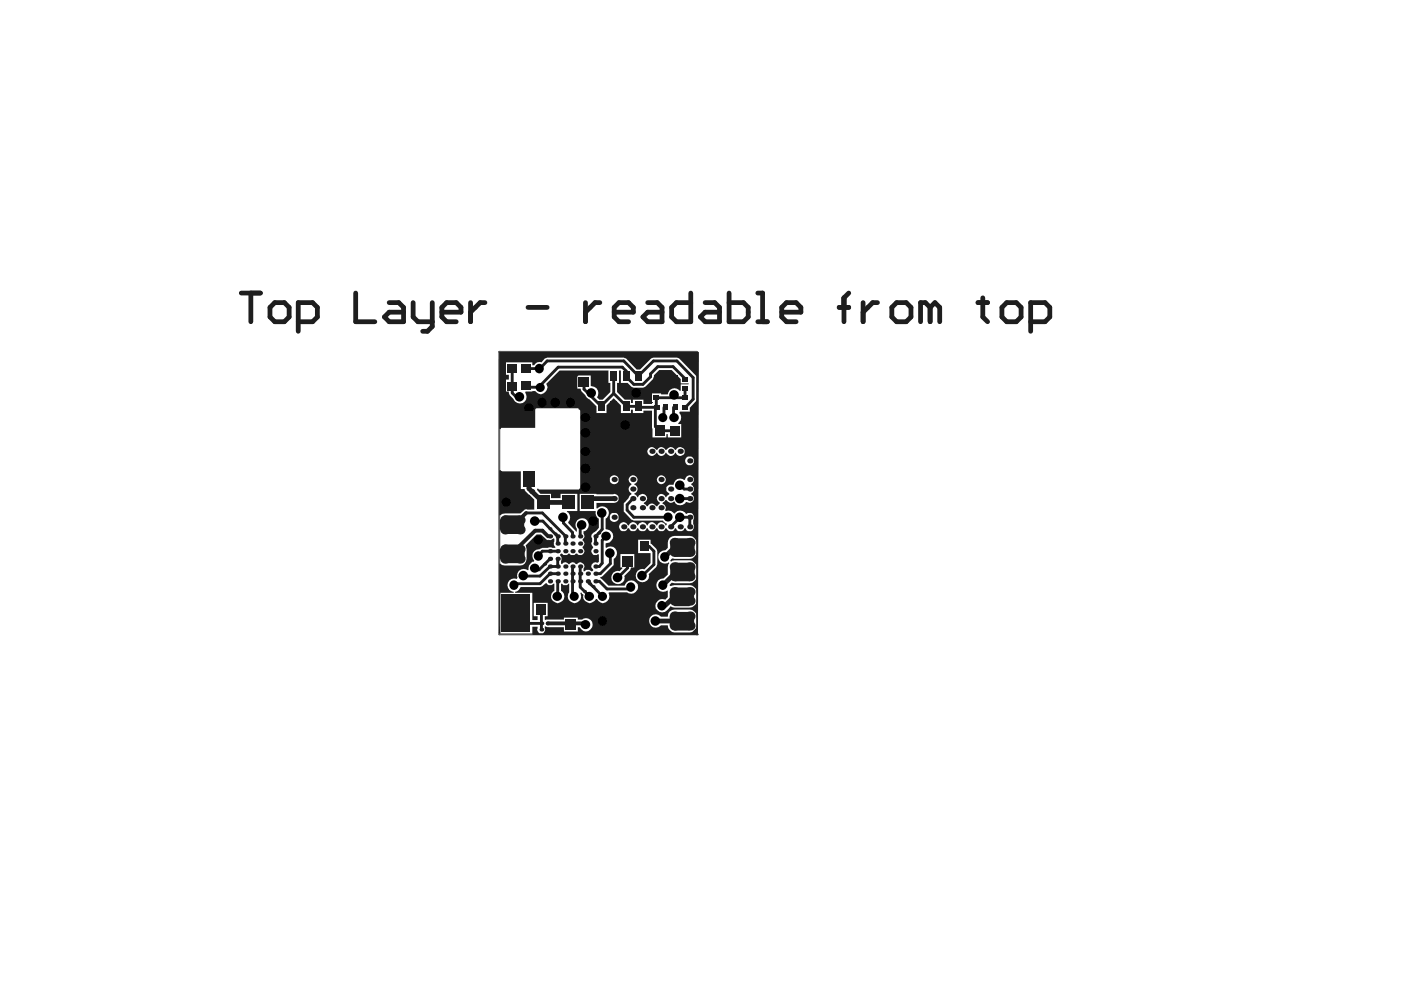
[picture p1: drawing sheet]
<svg xmlns="http://www.w3.org/2000/svg" width="297mm" height="210mm" viewBox="0 0 297 210" stroke-linecap="round" stroke-linejoin="round" font-family="sans-serif">
<circle cx="105.9" cy="74.6" r=".2" fill="#5a5a5a"/>
<path d="M147.9 134.4l-.1 .1" fill="none" stroke="#5a5a5a" stroke-width=".21"/>
<circle cx="147.8" cy="134.5" r=".2" fill="#5a5a5a"/>
<path d="M105.9 76.1v58.4h41.9M147.9 76.1v58.3" fill="none" stroke="#5a5a5a" stroke-width=".21"/>
<path d="M105.9 74.6h41.9v59.9h-41.9z" fill="none" stroke="#5a5a5a" stroke-width=".41"/>
<g fill="#1e1e1e">
<path d="M105.9 119.5l1.2 .4h3.1a1.39 1.39 0 0 0 1.4-1.4v-2l-.2-.8 2.4-2.4h.9l1.2 1.1h.4a.88 .88 0 0 0 1-.3l.2 .1-.1 .7a.88 .88 0 0 0 .3 1.1v.2l-1.4-.1-1.3 .1-.5 .2a1.52 1.52 0 0 0-1.5 .8 1.52 1.52 0 0 0 .3 1.7l-.1 .2a1.5 1.5 0 0 0-1.1 1.7l-.2 .1a1.43 1.43 0 0 0-1.7 0 1.43 1.43 0 0 0-.5 1.6l-.1 .2a1.43 1.43 0 0 0-2 1 1.43 1.43 0 0 0 1.3 1.8v.2h-2.8l-.1 8.7-.2-.2z"/>
<path d="M131.2 78.6h.4v2.6h1.5l.8 .8 .5 .2h1.9l.5-.2 1.6-1.6 .2-.8 1.2-1.1h2.6l1.9 1.9v.9l1.8 .1-1.8 .1v1.3l-.2 .1a1.39 1.39 0 0 0-1.5-.5 1.39 1.39 0 0 0-1 1.2h-1.4v-.2h-2v1.8h.2l-.2 .4h-1.8v-.9h-2.2v.7h-.4v-.7h-1.3l-1.7-1.6v-1.9h.4z"/>
<path d="M105.9 99.7l.2-.1 .5 .3h3.8v3.8h.8a1.74 1.74 0 0 0 1.1 1.2l1 1v2.2h-1.4a.66 .66 0 0 0-.9 .2l-.7 .6h-3.2l-1.2 .4z"/>
<path d="M105.9 74.6l42.3 .1-.2 59.9h-35l-.1-1.7h1.1v.3a.82 .82 0 0 0 .7 1.1 .82 .82 0 0 0 .8-1.1l.1-.4 .5 .2h3.5v.9h2.9v-.9h.4l.3 .4a1.39 1.39 0 0 0 2 .1 1.39 1.39 0 0 0 .1-1.9 1.39 1.39 0 0 0-1.9-.2h-.9v-.4h-2.9v.4l-4 .1-.1-.8h.6v-2.9h-2.9v2.9h.8v.8h-1.1v-5.8h-3.7v-.2l.8-.4 .4-.6h4.1l1.4-.8a.89 .89 0 0 0 1.4 .1h.2v1.5a1.41 1.41 0 0 0-.3 2.1 1.41 1.41 0 0 0 2.1 0 1.41 1.41 0 0 0-.3-2.1v-1.5h.2a.98 .98 0 0 0 1.4 0l.1 1.8a1.4 1.4 0 0 0 .9 2.2 1.4 1.4 0 0 0 1.5-1.9l-.1-.1 .2-.2 .5 .5a1.45 1.45 0 0 0 1 1.7 1.45 1.45 0 0 0 1.8-.8l.4 .4a1.35 1.35 0 0 0 1.8 .1 1.35 1.35 0 0 0 .3-1.7l.1-.2h3.9a1.45 1.45 0 0 0 2.1-.4 1.45 1.45 0 0 0-.7-2.1 1.45 1.45 0 0 0-1.9 1.1h-3.5l-1.7-1.7v-.2l.5-.2 2.3-2.3v-1.3l.3-.2a1.4 1.4 0 0 0 .1-1.9 1.4 1.4 0 0 0-1.9-.2l-.2-.1v-.9a1.52 1.52 0 0 0 1.6-1.4 1.52 1.52 0 0 0-1.4-1.6l-.2-.1v-2.1l.3-.2a1.4 1.4 0 0 0 0-2.1 1.4 1.4 0 0 0-2 .1l-.2-.1v-1.1h3.7a.92 .92 0 0 0 .9-1 .92 .92 0 0 0-1.1-.8l-7.1-.1v3.7l3.5 .1a1.26 1.26 0 0 0 .6 1.5v1.9l-.5 .6-.6 .4a.79 .79 0 0 0-.3 1.2l-.2 .8a.88 .88 0 0 0 .4 1.1l-.1 .3a.83 .83 0 0 0-.1 1.1 .83 .83 0 0 0 1.2 .1l.2 .1v1.5l-.3 .2a.85 .85 0 0 0-1.1 .3 .85 .85 0 0 0 .2 1.1v.3l-.5 .1a.98 .98 0 0 0-1.4 0h-.2v-.6a.8 .8 0 0 0-.2-1.1 .8 .8 0 0 0-1.1 .2l-.4-.1a.76 .76 0 0 0-1.2 0l-.3 .1a.74 .74 0 0 0-.7-.4 .74 .74 0 0 0-.6 .4l-.2-.1 .1-1.3-.3-.6 .2-.2 .3 .1a.87 .87 0 0 0 1.2-.1l.3 .1a1 1 0 0 0 1.3-.1l.3 .1a.87 .87 0 0 0 1.3-.1 .87 .87 0 0 0-.2-1.2l.1-.3a.7 .7 0 0 0-.1-1.3v-.3l.4-.6-.2-.5v-.6h.3a1.43 1.43 0 0 0 .8-1.9 1.43 1.43 0 0 0-2-.6 1.43 1.43 0 0 0-.5 2v.6h-.2l-1.6-1.8v-.2a1.32 1.32 0 0 0-.3-2.1l.1-.2h2.1v-3.7h-3.5v.9h-2.1v-.9h-2.2l-.7-.8v-.2l8.8 .1 .2-.2 .1-16.5-.5-.5h-8.7l-.3 .3v3.8h-7.2l-.2 .3-.2-.1zM107.3 76.8v2.7h.6v1h-.6v2.5h.6l.2 .8 .8 .8a1.43 1.43 0 0 0 2.1 .8 1.43 1.43 0 0 0 .3-2.2l.1-.2 2.1-.1a1.39 1.39 0 0 0 1.9 .4 1.39 1.39 0 0 0 .4-1.9l2.8-2.8h10.4v2.6h.4v1.9l-1.6 1.6h-.7l-.5-.5a1.53 1.53 0 0 0 .1-1.6 1.53 1.53 0 0 0-1.5-.8v-2.2h-2.8v2.8h.7l.2 .6 1.1 1.3 .5 .3 1.6 1.6v1.4h2.1v-1.6l1.5-1.6 1.5 1.6v1.6h2.2v-.7h.4v.7h2.2v-.5h1.8l.1 5.6h3v-.7h.3v.7h2.8v-2.8h-.6v-.2a1.5 1.5 0 0 0 .2-2.2l.1-.2h2.2v-.8l1.4-1.6v-5.1l-3.9-3.9-5.3-.1-.5 .2-2.3 2.4h-.7l-2.2-2.4-.6-.2h-16.2l-.5 .2-.7 .8a1.16 1.16 0 0 0-1.5 .6h-.4v-.6zM137.5 95.1a.96 .96 0 0 0 .3 1.5 .96 .96 0 0 0 1.4-.6h.2a.88 .88 0 0 0 .8 .7 .88 .88 0 0 0 .9-.7h.2a.94 .94 0 0 0 .9 .7 .94 .94 0 0 0 .9-.7h.2a.97 .97 0 0 0 1.4 .6 .97 .97 0 0 0 .3-1.5 .97 .97 0 0 0-1.5 0l-.2 .3h-.2a.99 .99 0 0 0-.9-.6 .99 .99 0 0 0-.9 .6h-.2a.92 .92 0 0 0-.9-.6 .92 .92 0 0 0-.8 .6h-.2a1.06 1.06 0 0 0-1.7-.3zM145.3 97.7a.95 .95 0 0 0 1.9 0 .95 .95 0 0 0-1.9 0zM133.6 101.1a.89 .89 0 0 0 .3 1.5v.2a.99 .99 0 0 0-.6 .9 .99 .99 0 0 0 .6 .9v.2l-1.5 1.7-.2 .3a2.47 2.47 0 0 0 .3 1.9l1.4 1.5 .5 .2h6.2l.6 .6h.2l-.1 .4h-.2a.88 .88 0 0 0-.9-.7 .88 .88 0 0 0-.8 .7h-.2a.94 .94 0 0 0-1-.7 .94 .94 0 0 0-.9 .7h-.2a.94 .94 0 0 0-.9-.7 .94 .94 0 0 0-.9 .7h-.2a.88 .88 0 0 0-.9-.7 .88 .88 0 0 0-.8 .7h-.2a.97 .97 0 0 0-1.4-.6 .97 .97 0 0 0-.4 1.4 .97 .97 0 0 0 1.5 .2l.2-.4h.3a.92 .92 0 0 0 .8 .6 .92 .92 0 0 0 .9-.6h.2a.99 .99 0 0 0 .9 .6 .99 .99 0 0 0 .9-.6h.2a.99 .99 0 0 0 .9 .6 .99 .99 0 0 0 1-.6h.2a.92 .92 0 0 0 .8 .6 .92 .92 0 0 0 .9-.6h.2a.99 .99 0 0 0 .9 .6 .99 .99 0 0 0 .9-.6h.2a.99 .99 0 0 0 .9 .6 .99 .99 0 0 0 .9-.6h.2a.95 .95 0 0 0 1.4 .5 .95 .95 0 0 0 .3-1.4v-.8a1.01 1.01 0 0 0-.2-1.4 1.01 1.01 0 0 0-1.4 .1 1.37 1.37 0 0 0-2.3-.1h-.2a1.41 1.41 0 0 0-1.7-.5l-.2-.2a.84 .84 0 0 0-.5-1.4l.1-.3 .5-.5h.2a1.08 1.08 0 0 0 1.7 .3 1.44 1.44 0 0 0 2.5 .1 .96 .96 0 0 0 1.5-.2 .96 .96 0 0 0-.4-1.4v-.2a.99 .99 0 0 0 .6-.9 .99 .99 0 0 0-.6-.9v-.2a.94 .94 0 0 0 .1-1.7 .94 .94 0 0 0-1.5 .8l-.1 .1a1.45 1.45 0 0 0-2.3 1 1.03 1.03 0 0 0-1.3 .3 1.03 1.03 0 0 0 .1 1.3l.3 .2v.2l-.6 .6h-.2a.95 .95 0 0 0-1.6-.3 .95 .95 0 0 0 .4 1.5v.2l-.5 .5h-.2a.99 .99 0 0 0-1-.6 .99 .99 0 0 0-.9 .6h-.2l-.6-.5v-.2a.98 .98 0 0 0 .4-1.6 .98 .98 0 0 0-1.6 .4h-.2l-.2-.4-.4-.2v-.2a.94 .94 0 0 0 .7-.9 .94 .94 0 0 0-.7-.9v-.2a.92 .92 0 0 0 .5-1.4 .92 .92 0 0 0-1.4-.1zM139.3 101.7a.95 .95 0 0 0 1.9 0 .95 .95 0 0 0-1.9 0zM129.2 101.7a1 1 0 0 0 2 0 1 1 0 0 0-2 0zM129.2 109.7a1 1 0 0 0 2 0 1 1 0 0 0-2 0zM142 114l-.4 1v1.2l-.5 .5a1.4 1.4 0 0 0-1.5 1.7 1.4 1.4 0 0 0 2.2 .8l.1 .2-.3 .8v1.6l-.9 .8a1.43 1.43 0 0 0-1.5 1.9 1.43 1.43 0 0 0 2.3 .7l.1 1.4-.6 .6a1.41 1.41 0 0 0-1.8 .5 1.41 1.41 0 0 0 .3 1.9 1.41 1.41 0 0 0 1.9-.2l.8-.9 .8 .3h3.3a1.58 1.58 0 0 0 1.4-1.4v-1.9a1.58 1.58 0 0 0-1.4-1.4h-3.3l-.8 .2-.2-.1v-.2l.4-.4 3.9 .1a1.58 1.58 0 0 0 1.4-1.5v-2a1.9 1.9 0 0 0-1.4-1.4h-3.3l-.5 .1-.2 .2-.2-.2 .5-.5 3.7 .1a1.58 1.58 0 0 0 1.4-1.4v-2.1a1.58 1.58 0 0 0-1.4-1.4h-3.3zM135.3 114.4v2.9h2.6v2.1l-1.3 1.3a1.4 1.4 0 0 0-1.8 1.1 1.4 1.4 0 0 0 1.4 1.6 1.4 1.4 0 0 0 1.3-1.7l1.7-1.5 .2-.5v-2.8l-.2-.5-1.3-1.2v-.8zM131.5 117.5v2.8h.4v.2l-.6 .6a1.39 1.39 0 0 0-1.7 1.3 1.39 1.39 0 0 0 1.5 1.5 1.39 1.39 0 0 0 1.3-1.8l1.2-1.2 .2-.6h.7v-2.8zM138 130.7a1.4 1.4 0 0 0 0 2 1.4 1.4 0 0 0 2.1-.1h1.5a1.45 1.45 0 0 0 1.4 1.5h3.3a1.9 1.9 0 0 0 1.4-1.4v-2a1.58 1.58 0 0 0-1.4-1.5h-3.3a1.4 1.4 0 0 0-1.4 1.6h-1.5a1.33 1.33 0 0 0-2.1-.1z"/>
</g>
<path d="M109.3 123.8l-.3 .3" fill="none" stroke="#1e1e1e" stroke-width=".61"/>
<circle cx="109" cy="118.5" r=".3" fill="#1e1e1e"/>
<path d="M108.6 78.1v5.2l.8 .8M108.4 101.7l-.9 .9v3.9M109.4 110.9v1.6M113.5 120.4l.3 .4M114.8 129.3v2.9h-3.3M116.6 120.1l-2.1 2h-3.4M116.6 121.6l-2.1 2.2" fill="none" stroke="#1e1e1e" stroke-width=".61"/>
<g fill="#1e1e1e">
<circle cx="116.6" cy="121.6" r=".3"/>
<circle cx="116.6" cy="118.5" r=".3"/>
</g>
<path d="M116.6 118.5l-1.1 1.1M113.8 120.8h.5" fill="none" stroke="#1e1e1e" stroke-width=".61"/>
<circle cx="115.5" cy="119.6" r=".3" fill="#1e1e1e"/>
<path d="M115.5 119.6l-1.2 1.2" fill="none" stroke="#1e1e1e" stroke-width=".61"/>
<circle cx="116.6" cy="120.1" r=".3" fill="#1e1e1e"/>
<path d="M113.5 112.5h1.5l1.2 1.2" fill="none" stroke="#1e1e1e" stroke-width=".81"/>
<path d="M113.5 110.5h1.6M114.3 114.4v.8h2.3M115 116.9h1.6" fill="none" stroke="#1e1e1e" stroke-width=".61"/>
<circle cx="117.7" cy="113.2" r=".3" fill="#1e1e1e"/>
<path d="M116.6 112.1l1.1 1.1" fill="none" stroke="#1e1e1e" stroke-width=".61"/>
<circle cx="116.6" cy="112.1" r=".3" fill="#1e1e1e"/>
<path d="M116.5 113.6l.1 .1" fill="none" stroke="#1e1e1e" stroke-width=".61"/>
<circle cx="114.3" cy="115.2" r=".3" fill="#1e1e1e"/>
<path d="M115.1 110.5l1.5 1.6M116.2 113.7h.4" fill="none" stroke="#1e1e1e" stroke-width=".61"/>
<path d="M112.8 104.2l2.3 2.2" fill="none" stroke="#1e1e1e" stroke-width="1"/>
<circle cx="112.8" cy="104.2" r=".51" fill="#1e1e1e"/>
<path d="M112.2 103.6l.6 .6" fill="none" stroke="#1e1e1e" stroke-width="1"/>
<path d="M111.4 78.1h3.1M114.7 81.6v.5h-2.9l-.4-.3M111.5 108.8h3.5M119.9 118.5h6.4M124.6 118.5v1.6M121.4 126.1l.4 .4M121.4 120.1v3.2M123 120.1v4.4M123.9 132.2l.3 .3" fill="none" stroke="#1e1e1e" stroke-width=".61"/>
<circle cx="124.6" cy="123.3" r=".3" fill="#1e1e1e"/>
<path d="M124.6 123.3l.4 .5" fill="none" stroke="#1e1e1e" stroke-width=".61"/>
<circle cx="125" cy="123.8" r=".3" fill="#1e1e1e"/>
<path d="M125 123.8l.8 .6" fill="none" stroke="#1e1e1e" stroke-width=".61"/>
<g fill="#1e1e1e">
<circle cx="125.8" cy="124.4" r=".3"/>
<circle cx="126.3" cy="113.7" r=".3"/>
</g>
<g fill="none" stroke="#1e1e1e" stroke-width=".61">
<path d="M122.5 79.3l-1.8 1.7M123.8 81v1.5l.8 .8h.8v.8M119.5 109.7v1.2l1.9 2v.8M119.9 113.6v1.6M123 110.9v2.8M125.9 110.5v1.2l-1.3 1.2v4M126.3 113.7v1.5M127.7 119.4l-.6 .7M127.7 112.2l-.7 .8M129.4 119.5l-2.1 2.1M133.1 118.9v1.5l-2.1 2M127.1 123.3l1.6 1.6h4.8l.4-.4"/>
<path d="M127.8 131.7h4"/>
</g>
<circle cx="127" cy="113" r=".3" fill="#1e1e1e"/>
<path d="M127.5 79.3v.5M130.1 79.8v3.6M131.9 77.8l.9 .9v1.2l1.6 1.6M130.2 97.7v2M132.8 86.1v.1M128.6 113.7l-.9 .8M131.7 110.2l-1.5 1.5 .5 .5v1.2l2.4 2.3M134.2 105.7l-1.2 1.3v1.2M138.6 119.7l-2.4 2.3" fill="none" stroke="#1e1e1e" stroke-width=".61"/>
<path d="M140.4 128.4h.6" fill="none" stroke="#1e1e1e" stroke-width=".81"/>
<g fill="#1e1e1e">
<circle cx="140.6" cy="124.1" r=".51"/>
<circle cx="142.2" cy="111.7" r=".3"/>
</g>
<path d="M135.3 79.7v.1M139.5 77.7l-1.6 1.6v.6l-1.6 1.6M135.3 86.2l.2 .2h3.7l-.3 .2v3.8l1 .9M140.8 86.4v2l-.2 .1M141.2 80.3h-1.9l-.1 2M136.6 115.9h1l1 1M144.2 109.7h2.1v2" fill="none" stroke="#1e1e1e" stroke-width=".61"/>
<circle cx="144.2" cy="109.7" r=".3" fill="#1e1e1e"/>
<g fill="none" stroke="#1e1e1e" stroke-width=".61">
<path d="M116 76.5l-1.5 1.6M145.2 86.4h.1M145.2 80.3v.1M145.2 82.3v2M146.3 99.7v.2M147 80.1v4.5M115 116.9l-.7 .8v.2M124.6 116.9v1.6M144.2 105.7h2.1M144.2 102.9l.8 .8h1.3M147.5 102.3v3.9l-1.2 1.2v.2M114.8 132.2v1.3"/>
<path d="M123 124.5l.9 .9"/>
</g>
<path d="M112.2 101.7v1.9" fill="none" stroke="#1e1e1e" stroke-width="1"/>
<circle cx="123.9" cy="125.4" r=".3" fill="#1e1e1e"/>
<g fill="none" stroke="#1e1e1e" stroke-width=".61">
<path d="M116 76.5h16.2l3.1 3.2M122.5 79.3h5M131.9 77.8h-13.6l-3.6 3.8M135.3 79.8l3.2-3.3h5l3.5 3.6M139.5 77.7h3.2l2.5 2.6M109.4 84.1h.8M125.4 84.1l2 2M127.5 86.1l2.6-2.7 2.7 2.7M132.8 86.2h2.5M134.2 99.7l2 2M134.4 81.5h1.9M139.9 91.3h3.1"/>
<path d="M141.2 80.3h2M142.2 99.7v2M142.8 86.4v2l.2 .1M145.2 84.3h-6v2.1M146.3 99.9l1.2 1.3v1.1M147 84.6l-1.7 1.8M108.3 106.5h4M115 108.8l4.9 4.8M116.6 116.9h1.6M117.7 113.2l.5 .5v1.5M118.2 118.5v1.6h-1.6M127 113l-.7 .7"/>
<path d="M127.7 108.8v3.4M127.7 114.5v4.9M129.4 117.3v2.2M130.2 107.6l1.5 1.6v1M133 108.2l1.4 1.5h7.3M138.6 116.9v2.8M142.2 107.6h4.1M144.2 109.7l-2 2M109.3 123.8h5.2M116.6 121.6h1.6M117.8 129.2h3.3M118.2 123.3v2.4l.4 .4-.4 .4"/>
<path d="M121.4 123.3v2.8M123.9 125.4l1.1 1.1M125.8 124.4l2 2.1M126.3 121.6h1M126.3 120.1h.8M126.3 123.3h.8"/>
</g>
<g fill="none" stroke="#1e1e1e" stroke-width="1">
<path d="M51.2 62.1h4M53.2 62.1v6.1M57.2 65.2l1.1-1h2l1 1v2l-1 1h-2l-1.1-1zM63.2 68.2h3.1l1-1v-2l-1-1h-3.1v6M75.4 62.1v6.1h4.1M82.5 64.2h2l1.1 1v3h-3.1l-1-1 1-1h3.1M87.6 64.2v3l1 1h3.1M91.7 64.2v5l-1.1 1h-1M93.7 66.2h4v-1l-1-1h-2l-1 1v2l1 1h2M99.8 64.2v4M102.8 64.2h-1l-2 2M111.9 65.2h4.1"/>
<path d="M124.1 64.2v4M127.2 64.2h-1l-2.1 2M130.2 66.2h4.1v-1l-1-1h-2.1l-1 1v2l1 1h2.1M137.3 64.2h2.1l1 1v3h-3.1l-1-1 1-1h3.1M146.5 62.1v6.1h-3.1l-1-1v-2l1-1h3.1M149.5 64.2h2l1 1v3h-3l-1-1 1-1h3M154.6 62.1v6.1h3l1-1v-2l-1-1h-3M160.7 62.1h1v6.1M160.7 68.2h2M165.7 66.2h4.1v-1l-1-1h-2l-1.1 1v2l1.1 1h2M177.9 65.2h2.1M180 62.1l-1.1 1v5.1"/>
<path d="M183 64.2v4M186 64.2h-1l-2 2M189.1 65.2l1-1h2l1 1v2l-1 1h-2l-1-1zM197.2 65.2l-1-1h-1v4M197.2 65.2v3M197.2 65.2l1-1 1 1v3M207.4 64.2h2M208.4 63.1v4.1l1 1M212.4 65.2l1-1h2.1l1 1v2l-1 1h-2.1l-1-1zM218.5 68.2h3.1l1-1v-2l-1-1h-3.1v6M116.2 106.5h4.4M125.4 105.7h4.8"/>
<path d="M143 116.1l-2 2M139 131.7h4M143 126.5l-2 1.9M144.2 121.6h-1.2l-2.4 2.5"/>
</g>
<path d="M111.5 108.8l-2.1 2.1M113.5 112.5l-5 4.9M143 116.1h1.6M116.1 132.2h7.8" fill="none" stroke="#1e1e1e" stroke-width=".81"/>
<g fill="#000">
<circle cx="114.3" cy="78.2" r=".99"/>
<circle cx="110.1" cy="84.1" r="1.01"/>
<circle cx="112.2" cy="86.6" r="1.01"/>
<circle cx="114.5" cy="82.2" r=".96"/>
<circle cx="114.9" cy="85.4" r=".99"/>
<circle cx="117.7" cy="85.3" r="1.01"/>
<circle cx="120.9" cy="85.4" r=".99"/>
<circle cx="124.1" cy="91.7" r="1.01"/>
<circle cx="124.1" cy="99.3" r="1.01"/>
<circle cx="124.2" cy="95.7" r=".99"/>
<circle cx="124.2" cy="88.5" r=".99"/>
<circle cx="125.3" cy="83.3" r="1.01"/>
<circle cx="132.6" cy="90.1" r="1.01"/>
<circle cx="134.9" cy="83.3" r="1.01"/>
<circle cx="140.5" cy="88.5" r=".96"/>
<circle cx="142.9" cy="83.7" r="1.01"/>
<circle cx="142.9" cy="88.5" r=".99"/>
<circle cx="107.3" cy="106.5" r=".96"/>
<circle cx="113.4" cy="110.5" r="1.01"/>
<circle cx="114.1" cy="117.9" r=".99"/>
<circle cx="114.1" cy="114.5" r=".96"/>
<circle cx="119.4" cy="109.7" r="1.01"/>
<circle cx="123.3" cy="111.3" r="1.01"/>
<circle cx="124.1" cy="103.3" r="1.01"/>
<circle cx="125.8" cy="110.5" r="1.01"/>
<circle cx="127.6" cy="108.8" r="1.01"/>
<circle cx="128.5" cy="113.7" r=".99"/>
<circle cx="129.3" cy="117.3" r="1.01"/>
<circle cx="140.9" cy="118.1" r=".99"/>
<circle cx="141.6" cy="109.6" r=".96"/>
<circle cx="144.1" cy="102.9" r="1.01"/>
<circle cx="144.1" cy="105.7" r="1.01"/>
<circle cx="144.1" cy="109.7" r="1.01"/>
<circle cx="108.9" cy="124.1" r=".99"/>
<circle cx="110.9" cy="122" r="1.01"/>
<circle cx="113.4" cy="120.5" r=".99"/>
<circle cx="118.2" cy="126.4" r=".99"/>
<circle cx="121.7" cy="126.4" r=".96"/>
<circle cx="124.2" cy="132.4" r=".99"/>
<circle cx="125" cy="126.4" r=".99"/>
<circle cx="127.7" cy="131.7" r=".99"/>
<circle cx="127.7" cy="126.4" r=".96"/>
<circle cx="130.9" cy="122.4" r="1.01"/>
<circle cx="133.7" cy="124.5" r=".99"/>
<circle cx="136.1" cy="122" r="1.01"/>
<circle cx="138.9" cy="131.7" r="1.01"/>
<circle cx="140.3" cy="128.4" r=".99"/>
<circle cx="140.5" cy="124.1" r=".99"/>
</g>
<g fill="#1e1e1e">
<path d="M107.7 81h1.9v1.7h-1.9z" fill-rule="evenodd"/>
<path d="M113.7 128.1h2v2.1h-2z" fill-rule="evenodd"/>
<path d="M113.8 105h2.7v2.9h-2.7z" fill-rule="evenodd"/>
<path d="M120 128.2h2.1v2h-2.1z" fill-rule="evenodd"/>
<path d="M123.2 105.1h2.8v2.8h-2.8z" fill-rule="evenodd"/>
<path d="M119.2 105h2.7v2.9h-2.7z" fill-rule="evenodd"/>
<path d="M122.7 80h2.1v2h-2.1z" fill-rule="evenodd"/>
<path d="M119.6 80h2.1v2.1h-2.1z" fill-rule="evenodd"/>
<path d="M132 114.6h2.2v2.1h-2.2z" fill-rule="evenodd"/>
<path d="M129.4 78.8h1.4v2h-1.4z" fill-rule="evenodd"/>
<path d="M132 78.8h1.5v2h-1.5z" fill-rule="evenodd"/>
<path d="M135.7 114.8h1.8v2.1h-1.8z" fill-rule="evenodd"/>
<path d="M138.8 90.3h2.1v2.1h-2.1z" fill-rule="evenodd"/>
<path d="M135.6 90.3h2v2h-2z" fill-rule="evenodd"/>
<path d="M140.7 85.8h1v1.1h-1z" fill-rule="evenodd"/>
<path d="M138.6 85.9h1.2v1h-1.2z" fill-rule="evenodd"/>
<path d="M138.5 81.8h1.2v1h-1.2z" fill-rule="evenodd"/>
<path d="M138.6 79.9h1.2v1h-1.2z" fill-rule="evenodd"/>
<path d="M140.7 79.7h1v1.1h-1z" fill-rule="evenodd"/>
<path d="M145.2 90.2h2.1v2.1h-2.1z" fill-rule="evenodd"/>
<path d="M144.7 85.9h1.1v1h-1.1z" fill-rule="evenodd"/>
<path d="M144.7 79.9h1.1v1h-1.1z" fill-rule="evenodd"/>
<path d="M144.6 81.8h1.1v1h-1.1z" fill-rule="evenodd"/>
<path d="M107.6 77.3h2v1.8h-2z" fill-rule="evenodd"/>
<path d="M107.1 100h2.5v3.2h-2.5z" fill-rule="evenodd"/>
<path d="M110.8 100h2.6v3.3h-2.6z" fill-rule="evenodd"/>
<path d="M120 131.4h2.1v2.1h-2.1z" fill-rule="evenodd"/>
<path d="M132 117.9h2.2v2.1h-2.2z" fill-rule="evenodd"/>
<path d="M129.4 85.1h1.4v2.1h-1.4z" fill-rule="evenodd"/>
<path d="M132 85.1h1.5v2.1h-1.5z" fill-rule="evenodd"/>
<path d="M135.7 117.7h1.8v2h-1.8z" fill-rule="evenodd"/>
<path d="M138.5 83.8h1.2v1h-1.2z" fill-rule="evenodd"/>
<path d="M144.6 83.8h1.1v1h-1.1z" fill-rule="evenodd"/>
<path d="M116.8 128.2h2.1v2h-2.1z" fill-rule="evenodd"/>
<path d="M109.7 105.1h2.8v2.8h-2.8z" fill-rule="evenodd"/>
<path d="M107 87.3h6.4v3.2h-6.4z" fill-rule="evenodd"/>
<path d="M110.5 80.9h2v1.8h-2z" fill-rule="evenodd"/>
<path d="M142.1 120.2l1-.9h3.2l1 .9v2l-1 1.1h-3.2l-1-1.1z" fill-rule="evenodd"/>
<path d="M142 90.3h2v2h-2z" fill-rule="evenodd"/>
<path d="M142.7 85.8h1v1.1h-1z" fill-rule="evenodd"/>
<path d="M126.9 78.8h1.3v2h-1.3z" fill-rule="evenodd"/>
<path d="M134.6 78.8h1.4v2h-1.4z" fill-rule="evenodd"/>
<path d="M142.7 79.7h1v1.1h-1z" fill-rule="evenodd"/>
<path d="M106 116.5l1-1.1h3.2l1 1.1v1.9l-1 1h-3.2l-1-1z" fill-rule="evenodd"/>
<path d="M106 110.3l1-1h3.2l.9 1v1.9l-.9 1h-3.2l-1-1z" fill-rule="evenodd"/>
<path d="M106.4 126.1h6v7.9h-6z" fill-rule="evenodd"/>
<path d="M110.4 77.2h2.1v1.9h-2.1z" fill-rule="evenodd"/>
<path d="M142.1 115l.9-.9h3.3l1 .9v2.1l-1 1h-3.3l-.9-1z" fill-rule="evenodd"/>
<path d="M142 125.5l1-.9h3.2l1 .9v2l-1 1h-3.2l-1-1z" fill-rule="evenodd"/>
<path d="M142 130.7l1-1h3.2l1 1v2l-1 1h-3.2l-1-1z" fill-rule="evenodd"/>
<path d="M130.5 126.1h6v7.9h-6z" fill-rule="evenodd"/>
<path d="M130.5 126.1h6v7.9h-6z" fill-rule="evenodd"/>
<path d="M126.8 85.1h1.3v2.1h-1.3z" fill-rule="evenodd"/>
<path d="M134.6 85.1h1.4v2.1h-1.4z" fill-rule="evenodd"/>
</g>
<g fill="#1e1e1e">
<circle cx="116.1" cy="132.2" r=".41"/>
<circle cx="114.8" cy="132.2" r=".41"/>
<circle cx="116.6" cy="118.5" r=".46"/>
<circle cx="116.6" cy="120.1" r=".46"/>
<circle cx="116.6" cy="121.6" r=".46"/>
<circle cx="116.6" cy="123.3" r=".46"/>
<circle cx="116.6" cy="113.7" r=".46"/>
<circle cx="116.6" cy="115.2" r=".46"/>
<circle cx="119.9" cy="118.5" r=".46"/>
<circle cx="121.4" cy="118.5" r=".46"/>
<circle cx="123" cy="118.5" r=".46"/>
<circle cx="124.6" cy="118.5" r=".46"/>
<circle cx="119.9" cy="120.1" r=".46"/>
<circle cx="121.4" cy="120.1" r=".46"/>
<circle cx="123" cy="120.1" r=".46"/>
<circle cx="124.6" cy="120.1" r=".46"/>
<circle cx="119.9" cy="121.6" r=".46"/>
<circle cx="121.4" cy="121.6" r=".46"/>
<circle cx="123" cy="121.6" r=".46"/>
<circle cx="124.6" cy="121.6" r=".46"/>
<circle cx="119.9" cy="123.3" r=".46"/>
<circle cx="121.4" cy="123.3" r=".46"/>
<circle cx="123" cy="123.3" r=".46"/>
<circle cx="124.6" cy="123.3" r=".46"/>
<circle cx="119.9" cy="113.7" r=".46"/>
<circle cx="121.4" cy="113.7" r=".46"/>
<circle cx="123" cy="113.7" r=".46"/>
<circle cx="124.6" cy="113.7" r=".46"/>
<circle cx="119.9" cy="115.2" r=".46"/>
<circle cx="121.4" cy="115.2" r=".46"/>
<circle cx="123" cy="115.2" r=".46"/>
<circle cx="124.6" cy="115.2" r=".46"/>
<circle cx="132.2" cy="111.7" r=".56"/>
<circle cx="130.2" cy="111.7" r=".56"/>
<circle cx="130.2" cy="107.6" r=".56"/>
<circle cx="130.2" cy="105.7" r=".56"/>
<circle cx="130.2" cy="103.7" r=".56"/>
<circle cx="132.2" cy="95.7" r=".56"/>
<circle cx="130.2" cy="99.7" r=".56"/>
<circle cx="130.2" cy="97.7" r=".56"/>
<circle cx="130.2" cy="95.7" r=".56"/>
<circle cx="140.2" cy="111.7" r=".56"/>
<circle cx="138.2" cy="111.7" r=".56"/>
<circle cx="136.2" cy="111.7" r=".56"/>
<circle cx="140.2" cy="105.7" r=".56"/>
<circle cx="140.2" cy="107.6" r=".56"/>
<circle cx="136.2" cy="105.7" r=".56"/>
<circle cx="138.2" cy="107.6" r=".56"/>
<circle cx="136.2" cy="107.6" r=".56"/>
<circle cx="138.2" cy="99.7" r=".56"/>
<circle cx="140.2" cy="99.7" r=".56"/>
<circle cx="136.2" cy="95.7" r=".56"/>
<circle cx="138.2" cy="95.7" r=".56"/>
<circle cx="140.2" cy="95.7" r=".56"/>
<circle cx="146.3" cy="111.7" r=".56"/>
<circle cx="144.2" cy="111.7" r=".56"/>
<circle cx="146.3" cy="103.7" r=".56"/>
<circle cx="146.3" cy="105.7" r=".56"/>
<circle cx="146.3" cy="107.6" r=".56"/>
<circle cx="144.2" cy="95.7" r=".56"/>
<circle cx="146.3" cy="95.7" r=".56"/>
<circle cx="146.3" cy="97.7" r=".56"/>
<circle cx="146.3" cy="99.7" r=".56"/>
<circle cx="116.1" cy="133.5" r=".41"/>
<circle cx="114.8" cy="133.5" r=".41"/>
<circle cx="116.6" cy="116.9" r=".46"/>
<circle cx="119.9" cy="116.9" r=".46"/>
<circle cx="121.4" cy="116.9" r=".46"/>
<circle cx="123" cy="116.9" r=".46"/>
<circle cx="124.6" cy="116.9" r=".46"/>
<circle cx="130.2" cy="109.7" r=".56"/>
<circle cx="130.2" cy="101.7" r=".56"/>
<circle cx="140.2" cy="101.7" r=".56"/>
<circle cx="136.2" cy="101.7" r=".56"/>
<circle cx="146.3" cy="109.7" r=".56"/>
<circle cx="146.3" cy="101.7" r=".56"/>
<circle cx="118.2" cy="118.5" r=".46"/>
<circle cx="118.2" cy="120.1" r=".46"/>
<circle cx="118.2" cy="121.6" r=".46"/>
<circle cx="118.2" cy="123.3" r=".46"/>
<circle cx="118.2" cy="113.7" r=".46"/>
<circle cx="118.2" cy="115.2" r=".46"/>
<circle cx="143" cy="120.2" r="1.01"/>
<circle cx="143" cy="122.2" r="1.01"/>
<circle cx="146.3" cy="122.2" r="1.01"/>
<circle cx="146.3" cy="120.2" r="1.01"/>
<circle cx="126.3" cy="118.5" r=".46"/>
<circle cx="126.3" cy="120.1" r=".46"/>
<circle cx="126.3" cy="121.6" r=".46"/>
<circle cx="126.3" cy="123.3" r=".46"/>
<circle cx="126.3" cy="113.7" r=".46"/>
<circle cx="126.3" cy="115.2" r=".46"/>
<circle cx="142.2" cy="111.7" r=".56"/>
<circle cx="134.2" cy="111.7" r=".56"/>
<circle cx="142.2" cy="103.7" r=".56"/>
<circle cx="142.2" cy="105.7" r=".56"/>
<circle cx="142.2" cy="107.6" r=".56"/>
<circle cx="134.2" cy="107.6" r=".56"/>
<circle cx="134.2" cy="105.7" r=".56"/>
<circle cx="134.2" cy="103.7" r=".56"/>
<circle cx="142.2" cy="99.7" r=".56"/>
<circle cx="134.2" cy="99.7" r=".56"/>
<circle cx="134.2" cy="95.7" r=".56"/>
<circle cx="142.2" cy="95.7" r=".56"/>
<circle cx="107.1" cy="116.5" r="1.01"/>
<circle cx="107.1" cy="118.5" r="1.01"/>
<circle cx="110.2" cy="118.5" r="1.01"/>
<circle cx="110.2" cy="116.5" r="1.01"/>
<circle cx="107.1" cy="110.3" r="1.01"/>
<circle cx="107.1" cy="112.3" r="1.01"/>
<circle cx="110.2" cy="112.3" r="1.01"/>
<circle cx="110.2" cy="110.3" r="1.01"/>
<circle cx="118.2" cy="116.9" r=".46"/>
<circle cx="143" cy="115" r="1.01"/>
<circle cx="143" cy="117.1" r="1.01"/>
<circle cx="146.3" cy="117.1" r="1.01"/>
<circle cx="146.3" cy="115" r="1.01"/>
<circle cx="143" cy="125.5" r="1.01"/>
<circle cx="143" cy="127.4" r="1.01"/>
<circle cx="146.3" cy="127.4" r="1.01"/>
<circle cx="146.3" cy="125.5" r="1.01"/>
<circle cx="143" cy="130.7" r="1.01"/>
<circle cx="143" cy="132.7" r="1.01"/>
<circle cx="146.3" cy="132.7" r="1.01"/>
<circle cx="146.3" cy="130.7" r="1.01"/>
<circle cx="126.3" cy="116.9" r=".46"/>
<circle cx="142.2" cy="101.7" r=".56"/>
<circle cx="134.2" cy="101.7" r=".56"/>
</g>
</svg>
